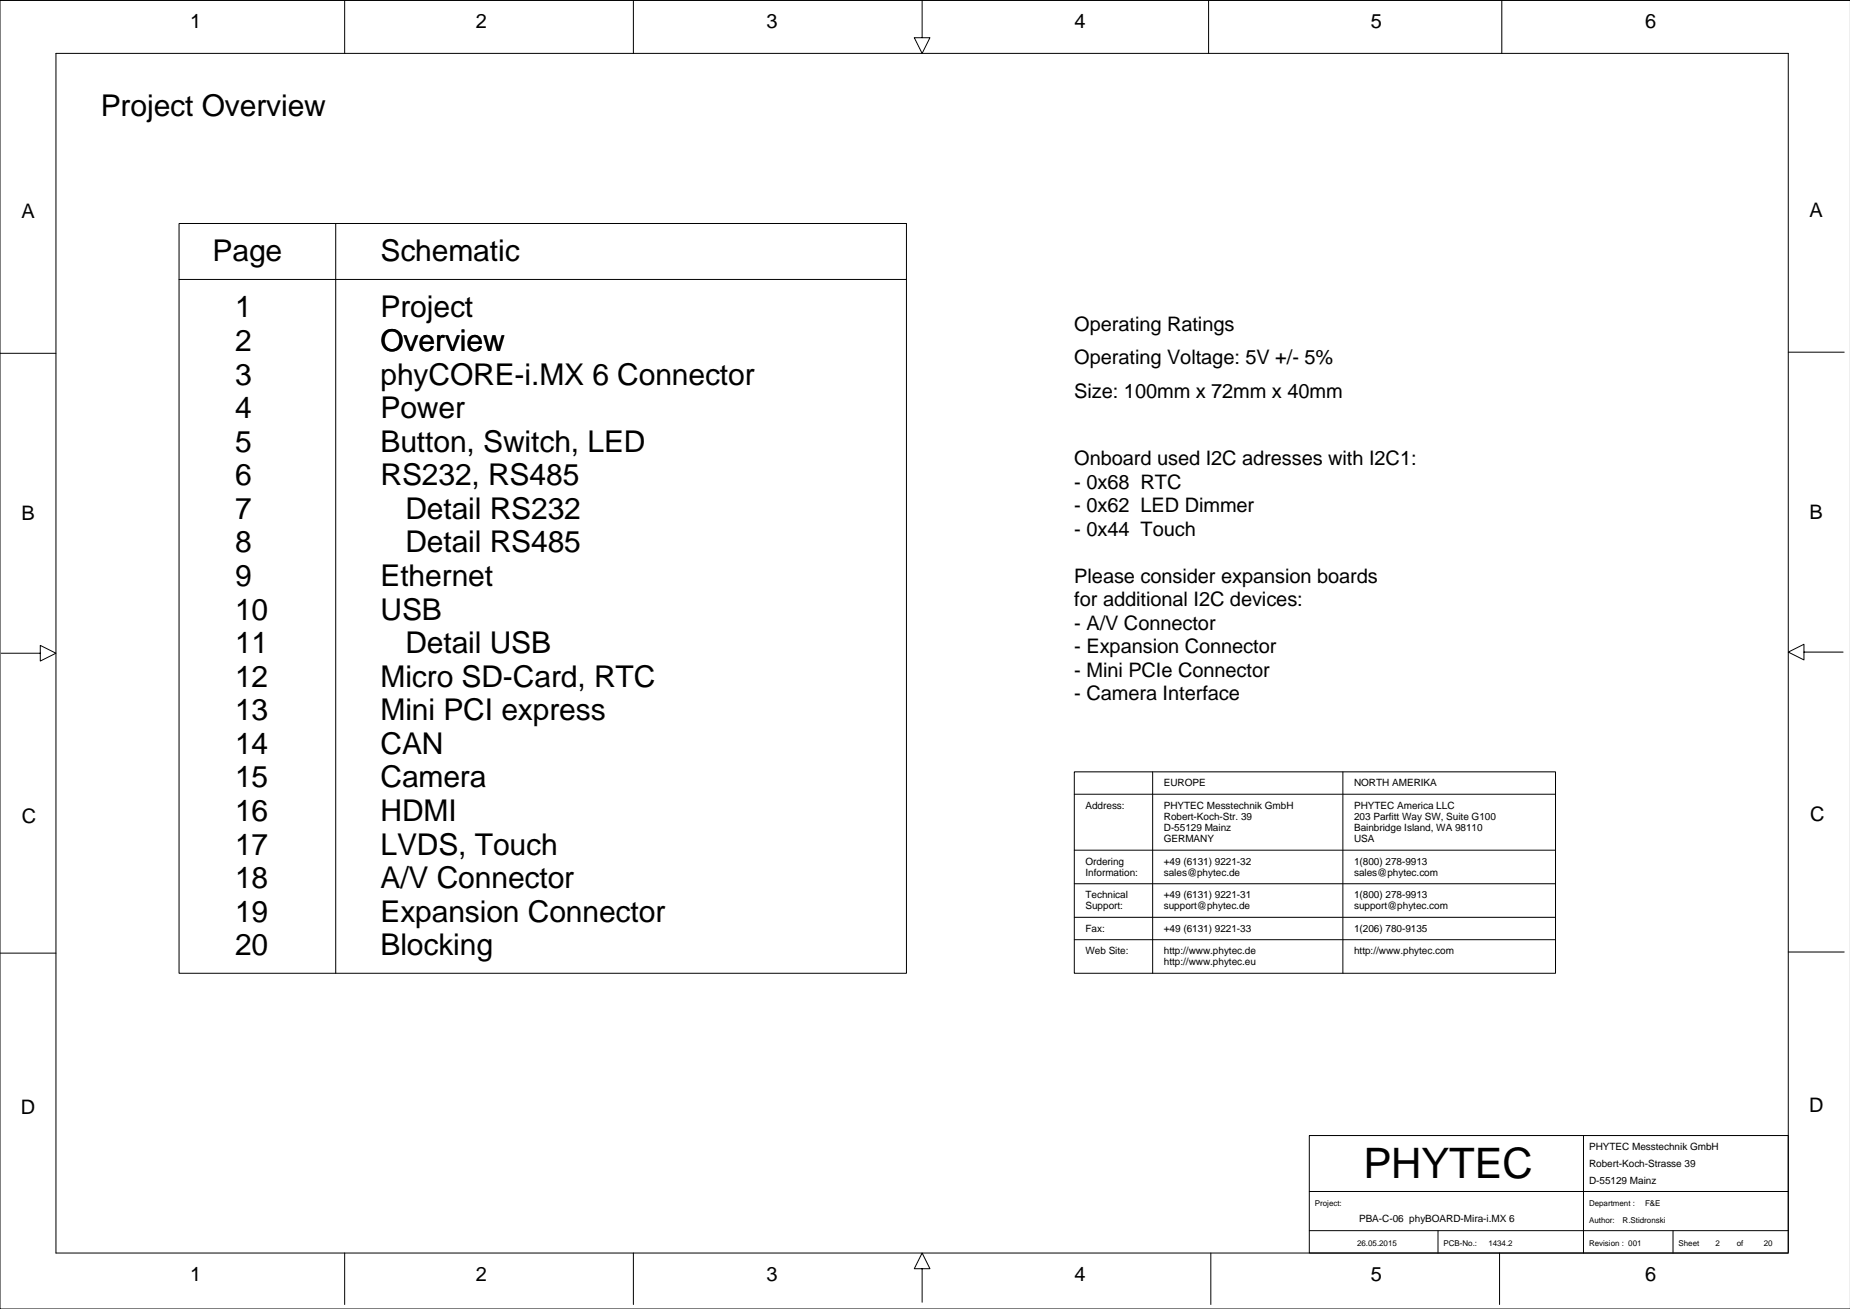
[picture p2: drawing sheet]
<svg xmlns="http://www.w3.org/2000/svg" width="420mm" height="297mm" viewBox="0 0 420 297" stroke-linecap="round" stroke-linejoin="round" font-family="sans-serif">
<defs><g id="words">
<text font-size="9.5" x="309.4" y="267.4">PHYTEC</text>
<g font-size="6.8">
<text x="22.9" y="26.3">Project Overview</text>
<text x="48.2" y="59.3">Page</text>
<text x="86.3" y="59.3">Schematic</text>
<text x="53.3" y="72">1</text>
<text x="86.3" y="72">Project</text>
<text x="53.3" y="79.6">2</text>
<text x="86.3" y="79.6">Overview</text>
<text x="53.3" y="87.3">3</text>
<text x="86.3" y="87.3">phyCORE-i.MX 6 Connector</text>
<text x="53.3" y="94.9">4</text>
<text x="86.3" y="94.9">Power</text>
<text x="53.3" y="102.5">5</text>
<text x="86.3" y="102.5">Button, Switch, LED</text>
<text x="53.3" y="110.1">6</text>
<text x="86.3" y="110.1">RS232, RS485</text>
<text x="53.3" y="117.7">7</text>
<text x="92" y="117.7">Detail RS232</text>
<text x="53.3" y="125.4">8</text>
<text x="92" y="125.4">Detail RS485</text>
<text x="53.3" y="133">9</text>
<text x="86.3" y="133">Ethernet</text>
<text x="53.3" y="140.6">10</text>
<text x="86.3" y="140.6">USB</text>
<text x="53.3" y="148.2">11</text>
<text x="92" y="148.2">Detail USB</text>
<text x="53.3" y="155.8">12</text>
<text x="86.3" y="155.8">Micro SD-Card, RTC</text>
<text x="53.3" y="163.4">13</text>
<text x="86.3" y="163.4">Mini PCI express</text>
<text x="53.3" y="171.1">14</text>
<text x="86.3" y="171.1">CAN</text>
<text x="53.3" y="178.7">15</text>
<text x="86.3" y="178.7">Camera</text>
<text x="53.3" y="186.3">16</text>
<text x="86.3" y="186.3">HDMI</text>
<text x="53.3" y="193.9">17</text>
<text x="86.3" y="193.9">LVDS, Touch</text>
<text x="53.3" y="201.5">18</text>
<text x="86.3" y="201.5">A/V Connector</text>
<text x="53.3" y="209.2">19</text>
<text x="86.3" y="209.2">Expansion Connector</text>
<text x="53.3" y="216.8">20</text>
<text x="86.3" y="216.8">Blocking</text>
</g>
<g font-size="4.5">
<text x="43.2" y="6.4">1</text>
<text x="107.9" y="6.4">2</text>
<text x="174" y="6.4">3</text>
<text x="243.8" y="6.4">4</text>
<text x="311.1" y="6.4">5</text>
<text x="373.3" y="6.4">6</text>
<text x="4.8" y="49.5">A</text>
<text x="410.6" y="49.3">A</text>
<text x="243.8" y="75.1">Operating Ratings</text>
<text x="243.8" y="82.7">Operating Voltage: 5V +/- 5%</text>
<text x="243.8" y="90.3">Size: 100mm x 72mm x 40mm</text>
<text x="243.8" y="105.6">Onboard used I2C adresses with I2C1:</text>
<text x="243.8" y="110.9">- 0x68 RTC</text>
<text x="4.8" y="118.1">B</text>
<text x="243.8" y="116.3">- 0x62 LED Dimmer</text>
<text x="410.6" y="117.8">B</text>
<text x="243.8" y="121.6">- 0x44 Touch</text>
<text x="243.8" y="132.2">Please consider expansion boards</text>
<text x="243.8" y="137.6">for additional I2C devices:</text>
<text x="243.8" y="142.9">- A/V Connector</text>
<text x="243.8" y="148.2">- Expansion Connector</text>
<text x="243.8" y="153.6">- Mini PCIe Connector</text>
<text x="243.8" y="158.9">- Camera Interface</text>
<text x="5" y="186.7">C</text>
<text x="410.8" y="186.4">C</text>
<text x="4.7" y="252.7">D</text>
<text x="410.5" y="252.4">D</text>
<text x="43.2" y="290.8">1</text>
<text x="107.9" y="290.8">2</text>
<text x="174" y="290.8">3</text>
<text x="243.8" y="290.8">4</text>
<text x="311.1" y="290.8">5</text>
<text x="373.3" y="290.8">6</text>
</g>
<g font-size="2.3">
<text x="264.1" y="178.4">EUROPE</text>
<text x="307.3" y="178.4">NORTH AMERIKA</text>
<text x="246.3" y="183.5">Address:</text>
<text x="264.1" y="183.5">PHYTEC Messtechnik GmbH</text>
<text x="307.3" y="183.5">PHYTEC America LLC</text>
<text x="264.1" y="186.1">Robert-Koch-Str. 39</text>
<text x="264.1" y="188.6">D-55129 Mainz</text>
<text x="264.1" y="191.1">GERMANY</text>
<text x="307.3" y="186.1">203 Parfitt Way SW, Suite G100</text>
<text x="307.3" y="188.6">Bainbridge Island, WA 98110</text>
<text x="307.3" y="191.1">USA</text>
<text x="246.3" y="196.2">Ordering</text>
<text x="264.1" y="196.2">+49 (6131) 9221-32</text>
<text x="307.3" y="196.2">1(800) 278-9913</text>
<text x="246.3" y="198.8">Information:</text>
<text x="246.3" y="203.8">Technical</text>
<text x="264.1" y="198.8">sales@phytec.de</text>
<text x="264.1" y="203.8">+49 (6131) 9221-31</text>
<text x="307.3" y="198.8">sales@phytec.com</text>
<text x="307.3" y="203.8">1(800) 278-9913</text>
<text x="246.3" y="206.4">Support:</text>
<text x="264.1" y="206.4">support@phytec.de</text>
<text x="307.3" y="206.4">support@phytec.com</text>
<text x="246.3" y="211.5">Fax:</text>
<text x="264.1" y="211.5">+49 (6131) 9221-33</text>
<text x="307.3" y="211.5">1(206) 780-9135</text>
<text x="246.3" y="216.5">Web Site:</text>
<text x="264.1" y="216.5">http://www.phytec.de</text>
<text x="264.1" y="219.1">http://www.phytec.eu</text>
<text x="307.3" y="216.5">http://www.phytec.com</text>
<text x="360.6" y="261">PHYTEC Messtechnik GmbH</text>
<text x="360.6" y="268.6">D-55129 Mainz</text>
<text x="360.6" y="264.8">Robert-Koch-Strasse 39</text>
<text x="308.4" y="277.2">PBA-C-06 phyBOARD-Mira-i.MX 6</text>
</g>
<g font-size="1.8">
<text x="298.4" y="273.8">Project:</text>
<text x="360.6" y="273.8">Department :</text>
<text x="373.3" y="273.8">F&amp;E</text>
<text x="360.6" y="277.6">Author:</text>
<text x="368.2" y="277.6">R.Stidronski</text>
<text x="308" y="282.7">26.05.2015</text>
<text x="327.6" y="282.7">PCB-No.:</text>
<text x="337.7" y="282.7">1434.2</text>
<text x="360.6" y="282.7">Revision : 001</text>
<text x="380.9" y="282.7">Sheet</text>
<text x="389.3" y="282.7">2</text>
<text x="394.1" y="282.7">of</text>
<text x="400.2" y="282.7">20</text>
</g>
</g></defs>
<g fill="none" stroke="#000" stroke-width=".23">
<path d="M78.2 -.1v12.2M143.7 -.1v12.2M209.2 -.1v8.7h1.8l-1.8 3.5-1.7-3.5h1.7M274.3 -.1v12.2M340.8 -.1v12.2M419.9 .1h-419.9v296.9h419.9M40.6 50.7h165.1v170.2h-165.1zM76.2 50.7v170.2M40.6 63.4h165.1M405.8 79.9h12.7M0 80.2h12.7M.3 148.2h8.8v-1.7l3.6 1.7-3.6 1.8v-1.8"/>
<path d="M409.4 148v1.8l-3.6-1.8 3.6-1.8v1.8h8.8M243.8 175.1h109.2v45.8h-109.2zM261.6 175.1v45.8M304.7 175.1v45.8M243.8 180.2h109.2M243.8 192.9h109.2M0 216.3h12.7M243.8 200.5h109.2M243.8 208.2h109.2M243.8 213.2h109.2M405.8 216h12.7M297.1 257.7h108.7v26.6h-108.7z"/>
<path d="M359.3 257.7v26.6M297.1 279.3h108.7M297.1 270.4h108.7M326.3 279.3v5M379.6 279.3v5M78.2 284.3v11.7M143.7 284.3v11.7M209.2 287.9h1.8l-1.8-3.6-1.7 3.6h1.7v7.6M274.8 284.3v11.7M340.3 284.3v11.7M405.8 284.1v-272h-393.1v272.2h393.1"/>
</g>
<use href="#words"/>
</svg>
